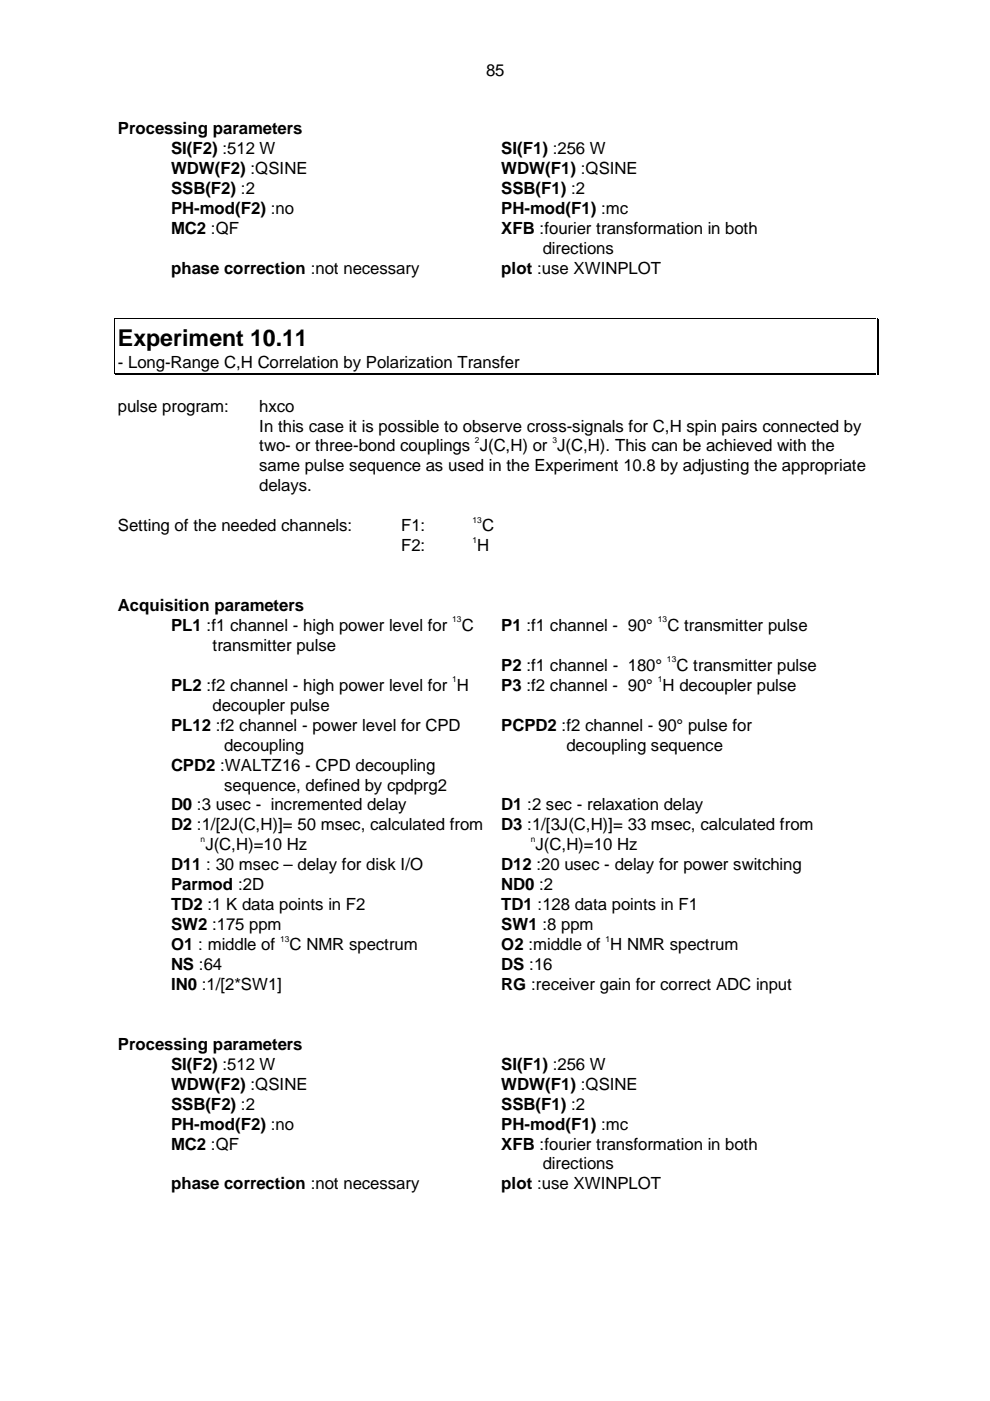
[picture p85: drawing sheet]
<svg xmlns="http://www.w3.org/2000/svg" width="210mm" height="297mm" viewBox="0 0 210 297" stroke-linecap="round" stroke-linejoin="round" font-family="sans-serif">
<defs><g id="words">
<text font-size="4.9" x="25" y="73.4">Experiment 10.11</text>
<g font-size="3.6">
<text x="103.1" y="16.1">85</text>
<text x="25" y="28.4">Processing parameters</text>
<text x="36.3" y="32.6">SI(F2) :512 W</text>
<text x="106.3" y="32.6">SI(F1) :256 W</text>
<text x="36.3" y="41.1">SSB(F2) :2</text>
<text x="36.3" y="36.9">WDW(F2) :QSINE</text>
<text x="106.3" y="41.1">SSB(F1) :2</text>
<text x="106.3" y="36.9">WDW(F1) :QSINE</text>
<text x="36.3" y="45.3">PH-mod(F2) :no</text>
<text x="106.3" y="45.3">PH-mod(F1) :mc</text>
<text x="36.3" y="49.6">MC2 :QF</text>
<text x="106.3" y="49.6">XFB :fourier transformation in both</text>
<text x="115.1" y="53.8">directions</text>
<text x="36.3" y="58">phase correction :not necessary</text>
<text x="106.3" y="58">plot :use XWINPLOT</text>
<text x="25" y="77.9">- Long-Range C,H Correlation by Polarization Transfer</text>
<text x="25" y="87.3">pulse program:</text>
<text x="55" y="87.3">hxco</text>
<text x="55" y="91.5">In this case it is possible to observe cross-signals for C,H spin pairs connected by</text>
<text x="55" y="95.7">two- or three-bond couplings J(C,H) or J(C,H). This can be achieved with the</text>
<text x="55" y="100">same pulse sequence as used in the Experiment 10.8 by adjusting the appropriate</text>
<text x="55" y="104.2">delays.</text>
<text x="25" y="112.7">Setting of the needed channels:</text>
<text x="85" y="112.7">F1:</text>
<text x="102.2" y="112.7">C</text>
<text x="85" y="116.9">F2:</text>
<text x="101.2" y="116.9">H</text>
<text x="25" y="129.5">Acquisition parameters</text>
<text x="36.3" y="133.7">PL1 :f1 channel - high power level for</text>
<text x="45.1" y="138">transmitter pulse</text>
<text x="97.9" y="133.7">C</text>
<text x="106.3" y="133.7">P1 :f1 channel - 90°</text>
<text x="141.5" y="133.7">C transmitter pulse</text>
<text x="106.3" y="142.2">P2 :f1 channel - 180°</text>
<text x="143.4" y="142.2">C transmitter pulse</text>
<text x="36.3" y="146.4">PL2 :f2 channel - high power level for H</text>
<text x="106.3" y="146.4">P3 :f2 channel - 90° H decoupler pulse</text>
<text x="36.3" y="154.9">PL12 :f2 channel - power level for CPD</text>
<text x="45.1" y="150.7">decoupler pulse</text>
<text x="106.3" y="154.9">PCPD2 :f2 channel - 90° pulse for</text>
<text x="47.5" y="159.1">decoupling</text>
<text x="120.1" y="159.1">decoupling sequence</text>
<text x="36.3" y="163.4">CPD2 :WALTZ16 - CPD decoupling</text>
<text x="47.5" y="167.6">sequence, defined by cpdprg2</text>
<text x="36.3" y="171.8">D0 :3 usec - incremented delay</text>
<text x="106.3" y="171.8">D1 :2 sec - relaxation delay</text>
<text x="36.3" y="176.1">D2 :1/[2J(C,H)]= 50 msec, calculated from</text>
<text x="106.3" y="176.1">D3 :1/[3J(C,H)]= 33 msec, calculated from</text>
<text x="36.3" y="184.5">D11 : 30 msec – delay for disk I/O</text>
<text x="43.5" y="180.3">J(C,H)=10 Hz</text>
<text x="106.3" y="184.5">D12 :20 usec - delay for power switching</text>
<text x="113.6" y="180.3">J(C,H)=10 Hz</text>
<text x="36.3" y="188.8">Parmod :2D</text>
<text x="106.3" y="188.8">ND0 :2</text>
<text x="36.3" y="197.2">SW2 :175 ppm</text>
<text x="36.3" y="193">TD2 :1 K data points in F2</text>
<text x="106.3" y="193">TD1 :128 data points in F1</text>
<text x="106.3" y="197.2">SW1 :8 ppm</text>
<text x="36.3" y="201.5">O1 : middle of</text>
<text x="61.4" y="201.5">C NMR spectrum</text>
<text x="106.3" y="201.5">O2 :middle of H NMR spectrum</text>
<text x="36.3" y="205.7">NS :64</text>
<text x="36.3" y="209.9">IN0 :1/[2*SW1]</text>
<text x="106.3" y="205.7">DS :16</text>
<text x="106.3" y="209.9">RG :receiver gain for correct ADC input</text>
<text x="25" y="222.6">Processing parameters</text>
<text x="36.3" y="226.8">SI(F2) :512 W</text>
<text x="106.3" y="226.8">SI(F1) :256 W</text>
<text x="36.3" y="231">WDW(F2) :QSINE</text>
<text x="106.3" y="231">WDW(F1) :QSINE</text>
<text x="36.3" y="239.5">PH-mod(F2) :no</text>
<text x="36.3" y="235.3">SSB(F2) :2</text>
<text x="106.3" y="239.5">PH-mod(F1) :mc</text>
<text x="106.3" y="235.3">SSB(F1) :2</text>
<text x="36.3" y="243.7">MC2 :QF</text>
<text x="106.3" y="243.7">XFB :fourier transformation in both</text>
<text x="115.1" y="248">directions</text>
<text x="36.3" y="252.2">phase correction :not necessary</text>
<text x="106.3" y="252.2">plot :use XWINPLOT</text>
</g>
<g font-size="1.8">
<text x="100.7" y="93.9">2</text>
<text x="117.1" y="93.9">3</text>
<text x="100.2" y="110.9">13</text>
<text x="100.2" y="115.1">1</text>
<text x="95.9" y="132">13</text>
<text x="139.5" y="132">13</text>
<text x="141.4" y="140.4">13</text>
<text x="95.9" y="144.7">1</text>
<text x="139.5" y="144.7">1</text>
<text x="42.5" y="178.5">n</text>
<text x="112.5" y="178.5">n</text>
<text x="59.4" y="199.7">13</text>
<text x="128.4" y="199.7">1</text>
</g>
</g></defs>
<path d="M24.2 67.5h.2v.2h-.2zM24.2 79h.2v.2h-.2zM185.9 67.5h.1v.2h-.1zM185.9 79.3h.4v.2h-.4zM185.9 79h.1v.2h-.1zM186.1 79h.2v.5h-.2z" fill="#000"/>
<path d="M24.3 67.8v6.6M24.3 74.5v4.5M24.5 67.6h161.3M24.5 79.1h161.3M24.5 79.4h161.3M185.9 67.8v6.6M185.9 74.5v4.5M186.2 67.8v6.6M186.2 74.5v4.5" fill="none" stroke="#000" stroke-width=".21"/>
<use href="#words"/>
</svg>
